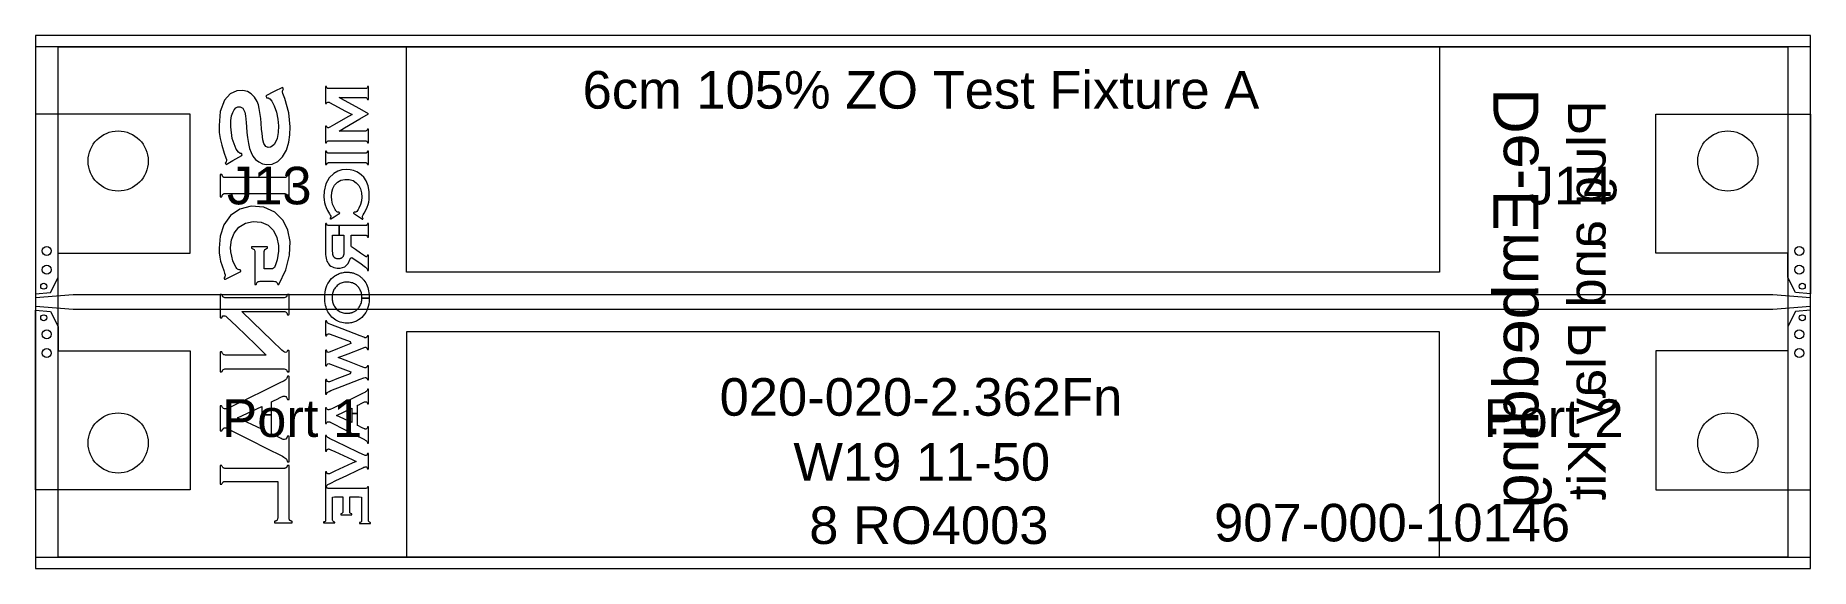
# Model space of a CAD drawing. Header units: inches. Extents: x 0 to 2.36, y 0 to 0.71.
import ezdxf
from ezdxf.enums import TextEntityAlignment as Align

# ---------------------------------------------------------------- set-up
doc = ezdxf.new("R2010")
doc.units = ezdxf.units.IN
for name, color, linetype in [('FAB', 7, 'Continuous'), ('L01', 80, 'Continuous'), ('L02', 172, 'Continuous'), ('L03', 172, 'Continuous'), ('L04', 172, 'Continuous'), ('NON-PLATED', 7, 'Continuous'), ('OUTLINE', 7, 'Continuous'), ('PLATED', 8, 'Continuous'), ('SSB-BLUE', 140, 'Continuous'), ('SSB-WHITE', 8, 'Continuous'), ('SST-BLUE', 174, 'Continuous')]:
    doc.layers.add(name, color=color, linetype=linetype)
doc.styles.get("Standard").update_dxf_attribs({"font": 'arial.ttf'})

msp = doc.modelspace()

# ---------------------------------------------------------------- texts
at = {"layer": 'FAB', "lineweight": 0}
msp.add_text('907-000-10146', height=0.05, dxfattribs=at).set_placement((1.8053, 0.061), align=Align.MIDDLE_CENTER)
at = {"layer": 'SSB-BLUE', "lineweight": 0, "text_generation_flag": 2}
for s, height, p in [('De-Embedding', 0.06, (1.9699, 0.3593)), ('Plug and Play Kit', 0.05, (2.0643, 0.3569))]:
    msp.add_text(s, height=height, rotation=90, dxfattribs=at).set_placement(p, align=Align.MIDDLE_CENTER)
at = {"layer": 'SST-BLUE', "lineweight": 0}
for s, p in [('6cm 105%%% ZO Test Fixture A', (1.1783, 0.6367)), ('J13', (0.3111, 0.5094)), ('J14', (2.042, 0.5094)), ('020-020-2.362Fn', (1.1783, 0.2282)), ('Port 1', (0.3416, 0.2)), ('Port 2', (2.0201, 0.2)), ('W19 11-50', (1.1794, 0.1418)), ('8 RO4003', (1.1888, 0.0576)), ('907-000-10146', (1.8053, 0.061))]:
    msp.add_text(s, height=0.05, dxfattribs=at).set_placement(p, align=Align.MIDDLE_CENTER)

# ---------------------------------------------------------------- linework, layer by layer
at = {"layer": 'FAB', "lineweight": 0}
for p, q in [((0, 0.709), (0, 0)), ((2.362, 0.709), (0, 0.709)), ((2.362, 0), (2.362, 0.709)), ((0, 0), (2.362, 0))]:
    msp.add_line(p, q, dxfattribs=at)
at = {"layer": 'L01', "linetype": 'Continuous', "lineweight": 0}
for points in [[(0, 0.3655), (0, 0.3655), (0.02, 0.367), (0.03, 0.387), (0.03, 0.4195), (0.206, 0.4195), (0.206, 0.6045), (0, 0.6045)], [(2.362, 0.3655), (2.362, 0.3655), (2.342, 0.367), (2.332, 0.387), (2.332, 0.4195), (2.156, 0.4195), (2.156, 0.6045), (2.362, 0.6045)], [(0, 0.36), (0, 0.36), (0, 0.349), (0, 0.349), (0.05, 0.345), (2.312, 0.345), (2.362, 0.349), (2.362, 0.349), (2.362, 0.36), (2.362, 0.36), (2.312, 0.364), (0.05, 0.364)], [(0, 0.3435), (0, 0.3435), (0.02, 0.342), (0.03, 0.322), (0.03, 0.2895), (0.206, 0.2895), (0.206, 0.1045), (0, 0.1045)], [(2.362, 0.3435), (2.362, 0.3435), (2.342, 0.342), (2.332, 0.322), (2.332, 0.2895), (2.156, 0.2895), (2.156, 0.1045), (2.362, 0.1045)]]:
    msp.add_lwpolyline(points, close=True, dxfattribs=at)
at = {"layer": 'L02', "lineweight": 0}
msp.add_lwpolyline([(0, 0.694), (0, 0.015), (2.362, 0.015), (2.362, 0.694)], close=True, dxfattribs=at)
at = {"layer": 'L03', "lineweight": 0}
msp.add_lwpolyline([(0.03, 0.694), (2.332, 0.694), (2.332, 0.015), (0.03, 0.015)], close=True, dxfattribs=at)
at = {"layer": 'L04', "lineweight": 0}
msp.add_lwpolyline([(0, 0.694), (0, 0.015), (2.362, 0.015), (2.362, 0.694)], close=True, dxfattribs=at)
at = {"layer": 'NON-PLATED', "lineweight": 0}
for centre in [(0.11, 0.542), (2.252, 0.542), (0.11, 0.167), (2.252, 0.167)]:
    msp.add_circle(centre, 0.04, dxfattribs=at)
at = {"layer": 'OUTLINE', "lineweight": 0}
msp.add_lwpolyline([(0, 0.709), (0, 0), (2.362, 0), (2.362, 0.709)], close=True, dxfattribs=at)
at = {"layer": 'PLATED', "lineweight": 0}
for centre, radius in [((0.015, 0.4225), 0.006), ((2.347, 0.4225), 0.006), ((0.015, 0.3975), 0.006), ((2.347, 0.3975), 0.006), ((0.011, 0.3755), 0.004), ((2.351, 0.3755), 0.004), ((0.011, 0.3335), 0.004), ((2.351, 0.3335), 0.004), ((0.015, 0.3115), 0.006), ((2.347, 0.3115), 0.006), ((0.015, 0.2865), 0.006), ((2.347, 0.2865), 0.006)]:
    msp.add_circle(centre, radius, dxfattribs=at)
at = {"layer": 'SSB-BLUE', "lineweight": 0}
for points in [[(0.2627, 0.5426), (0.2745, 0.5496), (0.2748, 0.5506), (0.274, 0.552), (0.2736, 0.5522), (0.2732, 0.5521), (0.2722, 0.5522), (0.2701, 0.5537), (0.2672, 0.558), (0.2618, 0.5718), (0.2598, 0.5876), (0.26, 0.5958), (0.261, 0.6022), (0.2624, 0.6067), (0.2642, 0.61), (0.2666, 0.6126), (0.2692, 0.6141), (0.2723, 0.6143), (0.276, 0.6122), (0.2784, 0.6072), (0.2793, 0.602), (0.2802, 0.5935), (0.2807, 0.5876), (0.2814, 0.5799), (0.282, 0.5734), (0.2833, 0.5654), (0.2848, 0.5589), (0.2868, 0.5533), (0.2894, 0.5483), (0.2929, 0.5441), (0.2972, 0.5408), (0.3021, 0.5385), (0.3074, 0.5374), (0.3148, 0.538), (0.3225, 0.5415), (0.3289, 0.5476), (0.3338, 0.5563), (0.3369, 0.5672), (0.3385, 0.5769), (0.339, 0.5873), (0.3372, 0.6063), (0.3319, 0.6251), (0.3292, 0.6319), (0.3285, 0.6341), (0.3285, 0.6351), (0.3292, 0.6365), (0.33, 0.6379), (0.3293, 0.6392), (0.3287, 0.6399), (0.3177, 0.6343), (0.3067, 0.6286), (0.3069, 0.6277), (0.3074, 0.6263), (0.3078, 0.6261), (0.3081, 0.6261), (0.3095, 0.626), (0.312, 0.6247), (0.3147, 0.6217), (0.3178, 0.6155), (0.3206, 0.607), (0.3225, 0.5977), (0.3233, 0.5887), (0.323, 0.5799), (0.3214, 0.5721), (0.3194, 0.5671), (0.3175, 0.5641), (0.315, 0.5618), (0.3125, 0.5604), (0.3097, 0.56), (0.3063, 0.5615), (0.3039, 0.5653), (0.3026, 0.5702), (0.3015, 0.5785), (0.3009, 0.5846), (0.3002, 0.5922), (0.2997, 0.5986), (0.2987, 0.6068), (0.2978, 0.6121), (0.2966, 0.6167), (0.2949, 0.6213), (0.2916, 0.627), (0.287, 0.6316), (0.2819, 0.6346), (0.2761, 0.636), (0.2678, 0.6356), (0.2591, 0.6316), (0.2514, 0.6229), (0.2458, 0.6077), (0.2442, 0.5891), (0.2446, 0.5802), (0.2457, 0.5719), (0.2479, 0.5631), (0.2512, 0.5526), (0.2534, 0.5464), (0.254, 0.544), (0.2541, 0.5426), (0.2535, 0.5409), (0.2526, 0.5393), (0.2532, 0.5381), (0.2536, 0.5372)], [(0.4315, 0.6113), (0.4113, 0.6224), (0.4043, 0.6266), (0.4181, 0.6266), (0.4351, 0.6266), (0.4391, 0.6265), (0.4399, 0.6264), (0.4405, 0.6261), (0.441, 0.6256), (0.4415, 0.6249), (0.4418, 0.624), (0.4421, 0.6238), (0.4428, 0.6238), (0.4431, 0.6239), (0.4431, 0.6299), (0.4431, 0.6386), (0.4431, 0.6411), (0.4425, 0.6411), (0.4419, 0.6411), (0.4417, 0.6405), (0.4413, 0.6396), (0.4408, 0.639), (0.4403, 0.6386), (0.4396, 0.6384), (0.4387, 0.6383), (0.4245, 0.6383), (0.3996, 0.6383), (0.3902, 0.6383), (0.3894, 0.6384), (0.3887, 0.6387), (0.3882, 0.6391), (0.3877, 0.6398), (0.3874, 0.6407), (0.3871, 0.6411), (0.3864, 0.6411), (0.386, 0.6411), (0.386, 0.6356), (0.386, 0.6238), (0.386, 0.6184), (0.3864, 0.6184), (0.3871, 0.6184), (0.3874, 0.6188), (0.3881, 0.6199), (0.3891, 0.6204), (0.39, 0.6204), (0.3907, 0.6202), (0.3914, 0.6199), (0.3972, 0.6168), (0.4124, 0.6085), (0.4212, 0.6038), (0.4126, 0.5989), (0.3977, 0.5905), (0.3918, 0.5872), (0.3906, 0.5866), (0.3897, 0.5863), (0.3888, 0.5863), (0.3878, 0.5869), (0.3873, 0.588), (0.3871, 0.5884), (0.3864, 0.5884), (0.386, 0.5884), (0.386, 0.5831), (0.386, 0.5717), (0.386, 0.5663), (0.3864, 0.5663), (0.3871, 0.5663), (0.3874, 0.5667), (0.3877, 0.5675), (0.3882, 0.5681), (0.3887, 0.5686), (0.3894, 0.5689), (0.3902, 0.569), (0.3996, 0.569), (0.4245, 0.569), (0.4387, 0.569), (0.4396, 0.5689), (0.4403, 0.5687), (0.4408, 0.5682), (0.4413, 0.5677), (0.4417, 0.5669), (0.4419, 0.5663), (0.4425, 0.5663), (0.4431, 0.5663), (0.4431, 0.569), (0.4431, 0.5782), (0.4431, 0.5845), (0.4428, 0.5846), (0.4421, 0.5846), (0.4418, 0.5845), (0.4415, 0.5835), (0.4411, 0.5828), (0.4406, 0.5824), (0.4399, 0.5821), (0.4391, 0.5819), (0.4351, 0.5819), (0.4181, 0.5819), (0.4043, 0.5819), (0.4113, 0.5863), (0.4315, 0.5981), (0.4431, 0.6049)], [(0.4431, 0.6049), (0.4431, 0.6049)], [(0.4354, 0.5524), (0.4271, 0.5524), (0.416, 0.5524), (0.4047, 0.5524), (0.3954, 0.5524), (0.3906, 0.5524), (0.3901, 0.5524), (0.3898, 0.5524), (0.3894, 0.5525), (0.3891, 0.5526), (0.3888, 0.5527), (0.3885, 0.5529), (0.3883, 0.5531), (0.3881, 0.5533), (0.3879, 0.5536), (0.3877, 0.554), (0.3875, 0.5544), (0.3874, 0.5548), (0.3873, 0.5552), (0.3871, 0.5552), (0.3869, 0.5552), (0.3866, 0.5552), (0.3863, 0.5552), (0.3861, 0.5552), (0.386, 0.5552), (0.386, 0.5539), (0.386, 0.5508), (0.386, 0.5468), (0.386, 0.5426), (0.386, 0.5391), (0.386, 0.5374), (0.3861, 0.5373), (0.3862, 0.5373), (0.3865, 0.5373), (0.3868, 0.5373), (0.3871, 0.5373), (0.3872, 0.5373), (0.3873, 0.5375), (0.3875, 0.538), (0.3876, 0.5384), (0.3878, 0.5387), (0.388, 0.539), (0.3882, 0.5392), (0.3885, 0.5394), (0.3887, 0.5396), (0.389, 0.5397), (0.3893, 0.5398), (0.3897, 0.5399), (0.39, 0.5399), (0.3904, 0.5399), (0.3937, 0.5399), (0.4021, 0.5399), (0.4131, 0.5399), (0.4245, 0.5399), (0.4337, 0.5399), (0.4385, 0.5399), (0.4391, 0.5399), (0.4394, 0.5399), (0.4398, 0.5398), (0.4401, 0.5398), (0.4404, 0.5396), (0.4406, 0.5395), (0.4409, 0.5393), (0.4411, 0.5391), (0.4413, 0.5388), (0.4414, 0.5384), (0.4416, 0.538), (0.4417, 0.5376), (0.4418, 0.5373), (0.442, 0.5373), (0.4422, 0.5373), (0.4425, 0.5373), (0.4428, 0.5373), (0.443, 0.5373), (0.4431, 0.5373), (0.4431, 0.5385), (0.4431, 0.5416), (0.4431, 0.5457), (0.4431, 0.5499), (0.4431, 0.5533), (0.4431, 0.5551), (0.4431, 0.5552), (0.4429, 0.5552), (0.4426, 0.5552), (0.4423, 0.5552), (0.442, 0.5552), (0.4419, 0.5552), (0.4418, 0.5549), (0.4416, 0.5545), (0.4415, 0.5541), (0.4413, 0.5537), (0.4411, 0.5534), (0.4409, 0.5531), (0.4406, 0.5529), (0.4404, 0.5528), (0.4401, 0.5526), (0.4398, 0.5525), (0.4395, 0.5524), (0.4391, 0.5524), (0.4387, 0.5524)], [(0.4387, 0.5524), (0.4387, 0.5524)], [(0.325, 0.5199), (0.3116, 0.5199), (0.2939, 0.5199), (0.2757, 0.5199), (0.2609, 0.5199), (0.2532, 0.5199), (0.2523, 0.5199), (0.2517, 0.52), (0.2512, 0.5201), (0.2507, 0.5202), (0.2503, 0.5204), (0.2499, 0.5207), (0.2496, 0.521), (0.2493, 0.5214), (0.249, 0.5218), (0.2487, 0.5224), (0.2484, 0.523), (0.2482, 0.5237), (0.248, 0.5243), (0.2478, 0.5243), (0.2473, 0.5243), (0.2468, 0.5243), (0.2463, 0.5243), (0.2459, 0.5243), (0.2458, 0.5243), (0.2458, 0.5222), (0.2458, 0.5171), (0.2458, 0.5103), (0.2458, 0.5034), (0.2458, 0.4977), (0.2458, 0.4947), (0.2459, 0.4946), (0.2462, 0.4946), (0.2467, 0.4946), (0.2472, 0.4946), (0.2477, 0.4946), (0.2479, 0.4946), (0.2481, 0.495), (0.2483, 0.4957), (0.2486, 0.4964), (0.2488, 0.4969), (0.2491, 0.4974), (0.2495, 0.4978), (0.2498, 0.4981), (0.2502, 0.4984), (0.2506, 0.4986), (0.2511, 0.4988), (0.2516, 0.4989), (0.2522, 0.499), (0.2529, 0.499), (0.2582, 0.499), (0.2716, 0.499), (0.2893, 0.499), (0.3074, 0.499), (0.3222, 0.499), (0.3299, 0.499), (0.3308, 0.499), (0.3314, 0.4989), (0.3319, 0.4988), (0.3324, 0.4986), (0.3329, 0.4984), (0.3334, 0.4981), (0.3338, 0.4978), (0.3341, 0.4974), (0.3344, 0.497), (0.3346, 0.4965), (0.3349, 0.4959), (0.3351, 0.4952), (0.3352, 0.4946), (0.3354, 0.4946), (0.3359, 0.4946), (0.3364, 0.4946), (0.337, 0.4946), (0.3374, 0.4946), (0.3375, 0.4946), (0.3375, 0.4966), (0.3375, 0.5018), (0.3375, 0.5085), (0.3375, 0.5155), (0.3375, 0.5212), (0.3375, 0.5241), (0.3374, 0.5243), (0.3371, 0.5243), (0.3366, 0.5243), (0.336, 0.5243), (0.3355, 0.5243), (0.3352, 0.5243), (0.3351, 0.5239), (0.3349, 0.5232), (0.3347, 0.5225), (0.3344, 0.522), (0.3341, 0.5215), (0.3339, 0.5211), (0.3335, 0.5207), (0.333, 0.5205), (0.3326, 0.5203), (0.332, 0.5201), (0.3315, 0.52), (0.3309, 0.5199), (0.3303, 0.5199)], [(0.2536, 0.5372), (0.2536, 0.5372)], [(0.3303, 0.5199), (0.3303, 0.5199)], [(0.4259, 0.4709), (0.4313, 0.4673), (0.4351, 0.4648), (0.4354, 0.4649), (0.4357, 0.4653), (0.436, 0.4657), (0.4357, 0.4661), (0.4352, 0.4668), (0.435, 0.4674), (0.435, 0.4679), (0.4353, 0.4688), (0.436, 0.4703), (0.4373, 0.4725), (0.4396, 0.4768), (0.4413, 0.4807), (0.4426, 0.484), (0.4434, 0.4873), (0.4439, 0.4909), (0.4442, 0.4949), (0.4439, 0.5017), (0.4425, 0.5092), (0.4398, 0.5157), (0.4367, 0.5204), (0.434, 0.5232), (0.431, 0.5256), (0.4275, 0.5276), (0.4233, 0.5293), (0.4189, 0.5303), (0.4141, 0.5307), (0.4078, 0.5301), (0.4021, 0.5284), (0.3968, 0.5254), (0.3908, 0.5197), (0.3862, 0.5117), (0.384, 0.5018), (0.3838, 0.4942), (0.3841, 0.4903), (0.3847, 0.4868), (0.3855, 0.4836), (0.3869, 0.4802), (0.3887, 0.4762), (0.3911, 0.4719), (0.3921, 0.47), (0.3928, 0.4686), (0.3931, 0.4678), (0.393, 0.4673), (0.3927, 0.4667), (0.3922, 0.466), (0.392, 0.4656), (0.3923, 0.4652), (0.3926, 0.4648), (0.3931, 0.465), (0.3975, 0.4679), (0.4028, 0.4714), (0.4048, 0.4727), (0.4046, 0.4731), (0.4042, 0.4736), (0.404, 0.4739), (0.4037, 0.4739), (0.4033, 0.4738), (0.403, 0.4738), (0.4024, 0.4739), (0.4017, 0.4741), (0.401, 0.4746), (0.4003, 0.4753), (0.3995, 0.4763), (0.3987, 0.4776), (0.3974, 0.48), (0.3954, 0.4848), (0.3942, 0.4898), (0.3938, 0.4949), (0.3943, 0.5007), (0.3957, 0.5057), (0.3981, 0.51), (0.4019, 0.5138), (0.4064, 0.5164), (0.4117, 0.5176), (0.4174, 0.5175), (0.4225, 0.516), (0.4269, 0.5132), (0.4304, 0.5093), (0.4326, 0.505), (0.434, 0.4998), (0.4343, 0.494), (0.4338, 0.489), (0.4324, 0.484), (0.4303, 0.4792), (0.4292, 0.4774), (0.4284, 0.4761), (0.4276, 0.4751), (0.4269, 0.4745), (0.4262, 0.4741), (0.4255, 0.4739), (0.4249, 0.4738), (0.4246, 0.4738), (0.4243, 0.4739), (0.424, 0.4739), (0.4237, 0.4735), (0.4233, 0.473), (0.4231, 0.4727)], [(0.3044, 0.4062), (0.3044, 0.4183), (0.3044, 0.4218), (0.3047, 0.4232), (0.3053, 0.4242), (0.3062, 0.4249), (0.3075, 0.4256), (0.3087, 0.426), (0.3087, 0.427), (0.3087, 0.428), (0.3044, 0.4281), (0.2925, 0.4281), (0.2874, 0.4281), (0.2874, 0.4271), (0.2874, 0.4261), (0.2885, 0.4256), (0.2899, 0.425), (0.2908, 0.4242), (0.2914, 0.4233), (0.2917, 0.4219), (0.2917, 0.417), (0.2917, 0.3942), (0.2917, 0.3778), (0.2923, 0.3777), (0.2935, 0.3777), (0.294, 0.3784), (0.2946, 0.3798), (0.2953, 0.3809), (0.2963, 0.3816), (0.2975, 0.3819), (0.2991, 0.382), (0.3075, 0.382), (0.3165, 0.382), (0.3185, 0.3819), (0.3198, 0.3816), (0.3207, 0.381), (0.3215, 0.38), (0.3221, 0.3785), (0.3226, 0.3777), (0.3235, 0.3777), (0.324, 0.3777), (0.3333, 0.3973), (0.3382, 0.4169), (0.3387, 0.4351), (0.3358, 0.4502), (0.3296, 0.4627), (0.3185, 0.4741), (0.304, 0.4806), (0.2869, 0.4818), (0.2718, 0.4782), (0.2595, 0.4697), (0.2506, 0.4573), (0.2456, 0.442), (0.2442, 0.4259), (0.2445, 0.42), (0.2452, 0.4142), (0.2464, 0.4087), (0.2482, 0.4027), (0.2505, 0.3962), (0.2517, 0.393), (0.2523, 0.3906), (0.2524, 0.3891), (0.2519, 0.388), (0.2509, 0.3865), (0.2511, 0.3859), (0.2516, 0.3848), (0.2528, 0.385), (0.2634, 0.3903), (0.2731, 0.3952), (0.2734, 0.3958), (0.2729, 0.3969), (0.2723, 0.3974), (0.2709, 0.3975), (0.2698, 0.3978), (0.269, 0.3983), (0.2681, 0.3991), (0.2669, 0.4005), (0.2647, 0.4044), (0.2627, 0.4094), (0.2611, 0.4154), (0.2601, 0.4213), (0.2597, 0.427), (0.2608, 0.4372), (0.2644, 0.4462), (0.2706, 0.4541), (0.2793, 0.4595), (0.2898, 0.4617), (0.3005, 0.4607), (0.3096, 0.4565), (0.3168, 0.4494), (0.3213, 0.4405), (0.3232, 0.4298), (0.3232, 0.4222), (0.3226, 0.4163), (0.3215, 0.4105), (0.3198, 0.4052), (0.3179, 0.4004), (0.3153, 0.3985), (0.3086, 0.3985), (0.3044, 0.3985)], [(0.4231, 0.4727), (0.4231, 0.4727)], [(0.4041, 0.4436), (0.4041, 0.4561), (0.4021, 0.4561), (0.3907, 0.4561), (0.3899, 0.4561), (0.3893, 0.4563), (0.3887, 0.4565), (0.3883, 0.4568), (0.3879, 0.4573), (0.3876, 0.4579), (0.3873, 0.4586), (0.3871, 0.4588), (0.3867, 0.4588), (0.3862, 0.4588), (0.386, 0.4586), (0.386, 0.4502), (0.386, 0.4356), (0.386, 0.4245), (0.386, 0.421), (0.3861, 0.4177), (0.3863, 0.4149), (0.3867, 0.4126), (0.3872, 0.4105), (0.3879, 0.4086), (0.3889, 0.4069), (0.39, 0.4052), (0.3914, 0.4036), (0.3931, 0.4022), (0.395, 0.4012), (0.3971, 0.4004), (0.3992, 0.3998), (0.4014, 0.3995), (0.4052, 0.3996), (0.4116, 0.4015), (0.4162, 0.4058), (0.419, 0.4126), (0.4211, 0.4138), (0.4268, 0.4098), (0.4329, 0.4055), (0.4355, 0.4036), (0.4375, 0.4022), (0.4391, 0.4009), (0.4402, 0.4), (0.4409, 0.3992), (0.4414, 0.3983), (0.4417, 0.3974), (0.4418, 0.3963), (0.4421, 0.3963), (0.4426, 0.3963), (0.443, 0.3963), (0.4431, 0.3971), (0.4431, 0.4035), (0.4431, 0.4119), (0.4431, 0.4168), (0.4429, 0.4169), (0.4424, 0.4169), (0.442, 0.4169), (0.4418, 0.4166), (0.4415, 0.4156), (0.441, 0.415), (0.4405, 0.4148), (0.4399, 0.4148), (0.4391, 0.4152), (0.438, 0.4159), (0.4366, 0.4168), (0.4326, 0.4196), (0.4259, 0.4243), (0.4206, 0.4279), (0.42, 0.4294), (0.42, 0.4346), (0.42, 0.4407), (0.42, 0.4436), (0.4236, 0.4436), (0.4311, 0.4436), (0.4375, 0.4436), (0.4391, 0.4436), (0.4397, 0.4435), (0.4402, 0.4433), (0.4407, 0.443), (0.4411, 0.4426), (0.4414, 0.4421), (0.4417, 0.4414), (0.4419, 0.4409), (0.4422, 0.4409), (0.4427, 0.4409), (0.4431, 0.4409), (0.4431, 0.4428), (0.4431, 0.4493), (0.4431, 0.4562), (0.4431, 0.4588), (0.4428, 0.4588), (0.4423, 0.4588), (0.4419, 0.4588), (0.4417, 0.4584), (0.4414, 0.4577), (0.4411, 0.4571), (0.4407, 0.4567), (0.4403, 0.4564), (0.4398, 0.4562), (0.4392, 0.4561), (0.4369, 0.4561), (0.4218, 0.4561), (0.4041, 0.4561), (0.4041, 0.4436), (0.4059, 0.4436), (0.4077, 0.4436), (0.4091, 0.4436), (0.41, 0.4436), (0.4103, 0.4436), (0.4103, 0.4419), (0.4103, 0.4401), (0.4103, 0.4379), (0.4103, 0.4354), (0.4103, 0.4328), (0.4103, 0.4303), (0.4103, 0.4281), (0.4103, 0.4262), (0.4103, 0.4249), (0.4103, 0.4244), (0.4103, 0.4237), (0.4103, 0.423), (0.4103, 0.4223), (0.4103, 0.4217), (0.4103, 0.4211), (0.4103, 0.4205), (0.4103, 0.42), (0.4103, 0.4195), (0.4103, 0.4191), (0.4102, 0.4187), (0.4102, 0.4183), (0.4101, 0.418), (0.4101, 0.4177), (0.41, 0.4174), (0.4099, 0.4171), (0.4098, 0.4168), (0.4097, 0.4165), (0.4096, 0.4162), (0.4095, 0.4159), (0.4094, 0.4157), (0.4093, 0.4154), (0.4092, 0.4151), (0.4089, 0.4146), (0.4086, 0.4141), (0.4082, 0.4137), (0.4077, 0.4133), (0.4072, 0.4129), (0.4066, 0.4126), (0.4061, 0.4124), (0.4054, 0.4122), (0.4048, 0.412), (0.404, 0.4119), (0.4033, 0.4119), (0.4025, 0.4119), (0.4017, 0.4119), (0.401, 0.412), (0.4003, 0.4122), (0.3997, 0.4124), (0.3991, 0.4127), (0.3986, 0.413), (0.3981, 0.4133), (0.3977, 0.4137), (0.3973, 0.4142), (0.3969, 0.4147), (0.3967, 0.4151), (0.3965, 0.4154), (0.3964, 0.4157), (0.3963, 0.416), (0.3961, 0.4163), (0.396, 0.4166), (0.3959, 0.4169), (0.3959, 0.4171), (0.3958, 0.4174), (0.3957, 0.4177), (0.3957, 0.4181), (0.3956, 0.4184), (0.3956, 0.4187), (0.3955, 0.4191), (0.3955, 0.4195), (0.3955, 0.42), (0.3955, 0.4205), (0.3954, 0.4211), (0.3954, 0.4217), (0.3954, 0.4224), (0.3954, 0.4231), (0.3954, 0.4238), (0.3954, 0.4244), (0.3954, 0.4251), (0.3954, 0.4264), (0.3954, 0.4283), (0.3954, 0.4306), (0.3954, 0.4331), (0.3954, 0.4357), (0.3954, 0.4382), (0.3954, 0.4404), (0.3954, 0.4421), (0.3954, 0.4432), (0.3954, 0.4436), (0.3958, 0.4436), (0.3968, 0.4436), (0.3983, 0.4436), (0.4, 0.4436), (0.402, 0.4436)], [(0.4103, 0.4436), (0.4103, 0.4436)], [(0.42, 0.4436), (0.42, 0.4436)], [(0.3044, 0.3985), (0.3044, 0.3985)], [(0.3947, 0.3603), (0.3947, 0.3603), (0.3947, 0.3588), (0.3949, 0.3574), (0.3951, 0.3559), (0.3954, 0.3546), (0.3957, 0.3532), (0.3962, 0.352), (0.3967, 0.3507), (0.3973, 0.3495), (0.3979, 0.3484), (0.3987, 0.3473), (0.3995, 0.3463), (0.4005, 0.3451), (0.4016, 0.3441), (0.4027, 0.3431), (0.4039, 0.3423), (0.4052, 0.3416), (0.4066, 0.341), (0.408, 0.3405), (0.4095, 0.3401), (0.4111, 0.3398), (0.4127, 0.3396), (0.4144, 0.3396), (0.4154, 0.3396), (0.4161, 0.3396), (0.4168, 0.3396), (0.4175, 0.3397), (0.4182, 0.3398), (0.4189, 0.34), (0.4196, 0.3401), (0.4203, 0.3403), (0.421, 0.3405), (0.4217, 0.3407), (0.4224, 0.341), (0.4231, 0.3413), (0.4238, 0.3416), (0.4245, 0.342), (0.4252, 0.3424), (0.4259, 0.3428), (0.4265, 0.3433), (0.4271, 0.3437), (0.4277, 0.3442), (0.4283, 0.3448), (0.4288, 0.3453), (0.4293, 0.3459), (0.43, 0.3467), (0.4308, 0.3478), (0.4315, 0.3489), (0.4322, 0.35), (0.4327, 0.3512), (0.4332, 0.3525), (0.4336, 0.3538), (0.4339, 0.3551), (0.4342, 0.3565), (0.4343, 0.3579), (0.4344, 0.3593), (0.4344, 0.3598), (0.4441, 0.3598), (0.4441, 0.3586), (0.4439, 0.3551), (0.4435, 0.3518), (0.4428, 0.3487), (0.4419, 0.3458), (0.4408, 0.343), (0.4395, 0.3405), (0.4379, 0.3381), (0.4362, 0.3359), (0.4342, 0.3339), (0.4319, 0.332), (0.4299, 0.3306), (0.4286, 0.3299), (0.4273, 0.3292), (0.4259, 0.3286), (0.4246, 0.3281), (0.4232, 0.3276), (0.4218, 0.3272), (0.4204, 0.3269), (0.419, 0.3266), (0.4175, 0.3265), (0.416, 0.3264), (0.4144, 0.3263), (0.412, 0.3265), (0.4098, 0.3267), (0.4076, 0.3271), (0.4055, 0.3277), (0.4034, 0.3285), (0.4015, 0.3293), (0.3996, 0.3304), (0.3978, 0.3316), (0.3961, 0.3329), (0.3945, 0.3345), (0.393, 0.3361), (0.3916, 0.3378), (0.3903, 0.3396), (0.3892, 0.3415), (0.3882, 0.3434), (0.3873, 0.3455), (0.3866, 0.3477), (0.386, 0.35), (0.3855, 0.3525), (0.3852, 0.355), (0.385, 0.3576), (0.3849, 0.3603), (0.3849, 0.3603), (0.3851, 0.3639), (0.3854, 0.3674), (0.386, 0.3706), (0.3869, 0.3736), (0.3879, 0.3764), (0.3891, 0.379), (0.3906, 0.3815), (0.3923, 0.3837), (0.3941, 0.3858), (0.3962, 0.3876), (0.3985, 0.3893), (0.4, 0.3902), (0.4013, 0.391), (0.4027, 0.3916), (0.404, 0.3922), (0.4054, 0.3927), (0.4068, 0.3932), (0.4082, 0.3935), (0.4097, 0.3938), (0.4112, 0.394), (0.4127, 0.3941), (0.4142, 0.3942), (0.4154, 0.3942), (0.4164, 0.3941), (0.4175, 0.3941), (0.4185, 0.3939), (0.4195, 0.3938), (0.4205, 0.3936), (0.4216, 0.3933), (0.4225, 0.3931), (0.4235, 0.3928), (0.4245, 0.3924), (0.4254, 0.3921), (0.4265, 0.3916), (0.4275, 0.3911), (0.4286, 0.3906), (0.4296, 0.39), (0.4305, 0.3894), (0.4315, 0.3887), (0.4324, 0.388), (0.4333, 0.3873), (0.4341, 0.3865), (0.435, 0.3858), (0.4358, 0.3849), (0.4369, 0.3836), (0.4382, 0.3819), (0.4394, 0.3801), (0.4404, 0.3781), (0.4413, 0.3761), (0.4421, 0.374), (0.4428, 0.3717), (0.4433, 0.3694), (0.4437, 0.3669), (0.444, 0.3644), (0.4441, 0.3617), (0.4441, 0.3598), (0.4344, 0.3598), (0.4344, 0.3609), (0.4344, 0.3624), (0.4342, 0.3638), (0.434, 0.3652), (0.4337, 0.3666), (0.4333, 0.3679), (0.4328, 0.3691), (0.4322, 0.3703), (0.4316, 0.3715), (0.4309, 0.3726), (0.4301, 0.3736), (0.4292, 0.3747), (0.4282, 0.3758), (0.4271, 0.3768), (0.4259, 0.3777), (0.4246, 0.3785), (0.4233, 0.3792), (0.4219, 0.3798), (0.4205, 0.3802), (0.419, 0.3806), (0.4175, 0.3808), (0.4159, 0.381), (0.4142, 0.381), (0.4126, 0.3809), (0.411, 0.3807), (0.4095, 0.3804), (0.408, 0.38), (0.4066, 0.3795), (0.4053, 0.3789), (0.404, 0.3782), (0.4028, 0.3773), (0.4016, 0.3764), (0.4005, 0.3753), (0.3995, 0.3742), (0.3987, 0.3732), (0.3979, 0.3721), (0.3972, 0.371), (0.3966, 0.3698), (0.3961, 0.3686), (0.3957, 0.3673), (0.3953, 0.366), (0.395, 0.3647), (0.3948, 0.3633), (0.3947, 0.3618)], [(0.2895, 0.3419), (0.3168, 0.3419), (0.3304, 0.3419), (0.3316, 0.3418), (0.3327, 0.3415), (0.3337, 0.341), (0.3343, 0.3401), (0.3348, 0.3389), (0.3352, 0.3376), (0.336, 0.3376), (0.3371, 0.3376), (0.3375, 0.3381), (0.3375, 0.3479), (0.3375, 0.3607), (0.3375, 0.3646), (0.3366, 0.3646), (0.3355, 0.3646), (0.335, 0.364), (0.3346, 0.3626), (0.334, 0.3615), (0.3332, 0.3609), (0.3322, 0.3604), (0.331, 0.3602), (0.325, 0.3602), (0.2916, 0.3602), (0.2582, 0.3602), (0.2521, 0.3602), (0.2509, 0.3604), (0.2501, 0.3609), (0.2493, 0.3615), (0.2487, 0.3626), (0.2482, 0.364), (0.2477, 0.3646), (0.2467, 0.3646), (0.2458, 0.3646), (0.2458, 0.3601), (0.2458, 0.3453), (0.2458, 0.3339), (0.2462, 0.3334), (0.2472, 0.3334), (0.248, 0.3334), (0.2485, 0.3348), (0.2495, 0.3359), (0.2508, 0.3363), (0.252, 0.3362), (0.2533, 0.3356), (0.2545, 0.3345), (0.2673, 0.3222), (0.293, 0.2975), (0.3071, 0.2839), (0.2926, 0.2839), (0.266, 0.2839), (0.2528, 0.2839), (0.2515, 0.2841), (0.2504, 0.2844), (0.2497, 0.2849), (0.249, 0.2858), (0.2484, 0.287), (0.248, 0.2883), (0.2472, 0.2883), (0.2462, 0.2883), (0.2458, 0.2878), (0.2458, 0.278), (0.2458, 0.2653), (0.2458, 0.2614), (0.2467, 0.2614), (0.2477, 0.2614), (0.2482, 0.2619), (0.2487, 0.2632), (0.2493, 0.2642), (0.2501, 0.2649), (0.2509, 0.2653), (0.2521, 0.2656), (0.2582, 0.2656), (0.2916, 0.2656), (0.325, 0.2656), (0.331, 0.2656), (0.3322, 0.2653), (0.3332, 0.2649), (0.334, 0.2642), (0.3346, 0.2632), (0.335, 0.2619), (0.3355, 0.2614), (0.3366, 0.2614), (0.3375, 0.2614), (0.3375, 0.2655), (0.3375, 0.2792), (0.3375, 0.2897), (0.3371, 0.2902), (0.336, 0.2902), (0.3352, 0.2902), (0.3348, 0.2888), (0.3339, 0.2878), (0.3325, 0.2873), (0.3313, 0.2876), (0.3298, 0.2887), (0.3277, 0.2905), (0.3148, 0.303), (0.2888, 0.3282), (0.2746, 0.3419)], [(0.2746, 0.3419), (0.2746, 0.3419)], [(0.416, 0.2856), (0.4342, 0.2927), (0.4372, 0.294), (0.4386, 0.2945), (0.4396, 0.2945), (0.4409, 0.2935), (0.4418, 0.2915), (0.4424, 0.2915), (0.4431, 0.2915), (0.4431, 0.2955), (0.4431, 0.3064), (0.443, 0.3097), (0.4423, 0.3097), (0.4418, 0.3096), (0.441, 0.3078), (0.4395, 0.307), (0.4383, 0.307), (0.4367, 0.3076), (0.432, 0.3094), (0.4079, 0.3186), (0.3929, 0.3244), (0.3906, 0.3254), (0.3891, 0.3262), (0.3882, 0.3272), (0.3875, 0.3284), (0.3871, 0.3293), (0.3864, 0.3293), (0.386, 0.3292), (0.386, 0.3204), (0.386, 0.3102), (0.3863, 0.3097), (0.3871, 0.3097), (0.3875, 0.3106), (0.3886, 0.3119), (0.39, 0.3123), (0.391, 0.3122), (0.3923, 0.3118), (0.4007, 0.3086), (0.4188, 0.3019), (0.4197, 0.2992), (0.4018, 0.2921), (0.3922, 0.2882), (0.3908, 0.2877), (0.39, 0.2875), (0.3886, 0.2878), (0.3876, 0.2892), (0.3871, 0.2903), (0.3864, 0.2903), (0.386, 0.29), (0.386, 0.28), (0.386, 0.27), (0.3864, 0.2697), (0.3871, 0.2697), (0.3877, 0.2708), (0.3889, 0.2722), (0.3903, 0.2725), (0.3911, 0.2723), (0.3924, 0.2719), (0.4019, 0.2683), (0.4197, 0.2615), (0.4188, 0.2588), (0.4011, 0.2521), (0.3927, 0.2489), (0.3911, 0.2484), (0.3899, 0.2482), (0.3885, 0.2487), (0.3875, 0.2502), (0.3871, 0.2512), (0.3863, 0.2512), (0.386, 0.2507), (0.386, 0.2406), (0.386, 0.2319), (0.3864, 0.2318), (0.3871, 0.2318), (0.3876, 0.2327), (0.3883, 0.2339), (0.3891, 0.2347), (0.3906, 0.2356), (0.3929, 0.2366), (0.4079, 0.2424), (0.432, 0.2517), (0.4367, 0.2535), (0.4385, 0.254), (0.4397, 0.2541), (0.4411, 0.2532), (0.4418, 0.2512), (0.4423, 0.2511), (0.443, 0.2511), (0.4431, 0.2544), (0.4431, 0.2656), (0.4431, 0.2695), (0.4424, 0.2695), (0.4418, 0.2695), (0.4411, 0.2676), (0.4397, 0.2668), (0.4384, 0.2668), (0.4368, 0.2673), (0.4335, 0.2687), (0.4157, 0.2756), (0.4029, 0.2805)], [(0.3352, 0.2614), (0.3352, 0.2614), (0.3354, 0.2614), (0.3356, 0.2614), (0.3359, 0.2614), (0.3362, 0.2614), (0.3365, 0.2614), (0.3368, 0.2614), (0.3371, 0.2614), (0.3373, 0.2614), (0.3375, 0.2614), (0.3375, 0.2614)], [(0.4029, 0.2805), (0.4029, 0.2805)], [(0.314, 0.2045), (0.314, 0.2165), (0.3141, 0.2217), (0.3168, 0.2231), (0.3216, 0.2254), (0.3258, 0.2275), (0.3273, 0.2282), (0.3285, 0.2288), (0.3297, 0.2291), (0.3306, 0.2293), (0.3317, 0.2292), (0.3331, 0.2287), (0.3342, 0.2275), (0.335, 0.2257), (0.3354, 0.2248), (0.3361, 0.2248), (0.337, 0.2248), (0.3375, 0.2248), (0.3375, 0.228), (0.3375, 0.2384), (0.3375, 0.2498), (0.3375, 0.2556), (0.3372, 0.2557), (0.3364, 0.2557), (0.3355, 0.2557), (0.3352, 0.2556), (0.3349, 0.2543), (0.3345, 0.2531), (0.3339, 0.2521), (0.3332, 0.2513), (0.3322, 0.2505), (0.3309, 0.2496), (0.3292, 0.2487), (0.3261, 0.2473), (0.3073, 0.2381), (0.2805, 0.225), (0.2605, 0.2152), (0.2568, 0.2134), (0.2553, 0.2128), (0.2539, 0.2124), (0.2528, 0.2123), (0.2514, 0.2124), (0.25, 0.213), (0.2489, 0.2141), (0.2481, 0.2159), (0.2477, 0.2162), (0.247, 0.2162), (0.2462, 0.2162), (0.2458, 0.2162), (0.2458, 0.2106), (0.2458, 0.1986), (0.2458, 0.1871), (0.2458, 0.183), (0.2463, 0.183), (0.2471, 0.183), (0.2478, 0.183), (0.2482, 0.1836), (0.249, 0.1853), (0.25, 0.1864), (0.2512, 0.187), (0.2524, 0.1871), (0.2535, 0.1869), (0.2547, 0.1866), (0.2559, 0.186), (0.2612, 0.1833), (0.2833, 0.1722), (0.3098, 0.1588), (0.3261, 0.1506), (0.3286, 0.1494), (0.3304, 0.1483), (0.3319, 0.1473), (0.3329, 0.1464), (0.3338, 0.1454), (0.3345, 0.1443), (0.3349, 0.143), (0.3352, 0.1417), (0.3356, 0.1417), (0.3365, 0.1417), (0.3373, 0.1417), (0.3375, 0.142), (0.3375, 0.15), (0.3375, 0.1629), (0.3375, 0.1737), (0.3375, 0.176), (0.3368, 0.176), (0.336, 0.176), (0.3353, 0.176), (0.3349, 0.1749), (0.3342, 0.1732), (0.333, 0.172), (0.3315, 0.1715), (0.3305, 0.1716), (0.3295, 0.1718), (0.3284, 0.1722), (0.3271, 0.1728), (0.3253, 0.1737), (0.3208, 0.1759), (0.3162, 0.1782), (0.314, 0.1792), (0.314, 0.1792), (0.314, 0.1864), (0.314, 0.2045), (0.3014, 0.2045), (0.3014, 0.1852), (0.2688, 0.2004), (0.3014, 0.2156), (0.3014, 0.2045)], [(0.4208, 0.206), (0.4286, 0.206), (0.4286, 0.2138), (0.4286, 0.2171), (0.4303, 0.2179), (0.4334, 0.2194), (0.436, 0.2207), (0.4369, 0.2211), (0.4377, 0.2215), (0.4384, 0.2218), (0.439, 0.2219), (0.4397, 0.2219), (0.4405, 0.2215), (0.4412, 0.2207), (0.4417, 0.2196), (0.4419, 0.219), (0.4423, 0.219), (0.4428, 0.219), (0.4431, 0.219), (0.4431, 0.2211), (0.4431, 0.2276), (0.4431, 0.2348), (0.4431, 0.2385), (0.4429, 0.2385), (0.4425, 0.2385), (0.442, 0.2385), (0.4418, 0.2385), (0.4416, 0.2377), (0.4413, 0.2369), (0.441, 0.2363), (0.4405, 0.2358), (0.4399, 0.2353), (0.4391, 0.2348), (0.4381, 0.2343), (0.4361, 0.2333), (0.4244, 0.2275), (0.4077, 0.2192), (0.3952, 0.213), (0.3929, 0.2119), (0.3919, 0.2115), (0.3911, 0.2113), (0.3904, 0.2112), (0.3895, 0.2112), (0.3886, 0.2116), (0.3879, 0.2123), (0.3873, 0.2134), (0.3871, 0.2136), (0.3867, 0.2136), (0.3862, 0.2136), (0.386, 0.2136), (0.386, 0.2101), (0.386, 0.2026), (0.386, 0.1953), (0.386, 0.1927), (0.3863, 0.1927), (0.3867, 0.1927), (0.3871, 0.1927), (0.3874, 0.1931), (0.3879, 0.1942), (0.3885, 0.1949), (0.3894, 0.1953), (0.3902, 0.1953), (0.3908, 0.1952), (0.3915, 0.195), (0.3923, 0.1946), (0.3956, 0.1929), (0.4094, 0.1859), (0.426, 0.1775), (0.4362, 0.1723), (0.4377, 0.1715), (0.4389, 0.1708), (0.4397, 0.1702), (0.4403, 0.1696), (0.4409, 0.169), (0.4413, 0.1683), (0.4416, 0.1675), (0.4418, 0.1666), (0.4421, 0.1666), (0.4426, 0.1666), (0.443, 0.1666), (0.4431, 0.1668), (0.4431, 0.1718), (0.4431, 0.1801), (0.4431, 0.1869), (0.4431, 0.1883), (0.4427, 0.1883), (0.4423, 0.1883), (0.4419, 0.1883), (0.4417, 0.1876), (0.4412, 0.1865), (0.4405, 0.1858), (0.4396, 0.1855), (0.4389, 0.1855), (0.4383, 0.1856), (0.4376, 0.1858), (0.4368, 0.1862), (0.4357, 0.1867), (0.4329, 0.1882), (0.43, 0.1896), (0.4286, 0.1903), (0.4286, 0.1903), (0.4286, 0.1948), (0.4286, 0.206), (0.4208, 0.206), (0.4208, 0.1941), (0.4004, 0.2037), (0.4208, 0.2133)], [(0.4214, 0.14), (0.4098, 0.1346), (0.3983, 0.1293), (0.393, 0.1268), (0.392, 0.1263), (0.3911, 0.126), (0.3904, 0.1258), (0.3898, 0.1257), (0.3889, 0.1259), (0.3882, 0.1265), (0.3877, 0.1274), (0.3873, 0.1286), (0.3871, 0.1286), (0.3866, 0.1286), (0.3862, 0.1286), (0.386, 0.1286), (0.386, 0.1255), (0.386, 0.1185), (0.386, 0.1116), (0.386, 0.1084), (0.3862, 0.1084), (0.3866, 0.1084), (0.3871, 0.1084), (0.3873, 0.1084), (0.3874, 0.1093), (0.3877, 0.1101), (0.388, 0.1107), (0.3884, 0.1112), (0.389, 0.1116), (0.39, 0.1121), (0.3913, 0.1128), (0.393, 0.1137), (0.3997, 0.1169), (0.4144, 0.1239), (0.4291, 0.1308), (0.4358, 0.134), (0.437, 0.1346), (0.438, 0.135), (0.4388, 0.1352), (0.4393, 0.1353), (0.4403, 0.1352), (0.441, 0.1347), (0.4415, 0.1338), (0.4418, 0.1326), (0.442, 0.1326), (0.4425, 0.1326), (0.4429, 0.1326), (0.4431, 0.1326), (0.4431, 0.1358), (0.4431, 0.1428), (0.4431, 0.1498), (0.4431, 0.1529), (0.4429, 0.1529), (0.4425, 0.1529), (0.442, 0.1529), (0.4418, 0.1529), (0.4415, 0.1517), (0.441, 0.1509), (0.4402, 0.1504), (0.4392, 0.1503), (0.4387, 0.1503), (0.438, 0.1506), (0.437, 0.151), (0.4358, 0.1515), (0.4291, 0.1547), (0.4144, 0.1618), (0.3997, 0.1688), (0.393, 0.172), (0.3913, 0.1729), (0.39, 0.1736), (0.389, 0.1741), (0.3884, 0.1745), (0.388, 0.175), (0.3877, 0.1755), (0.3874, 0.1762), (0.3873, 0.1771), (0.3871, 0.1771), (0.3866, 0.1771), (0.3862, 0.1771), (0.386, 0.1771), (0.386, 0.1738), (0.386, 0.1667), (0.386, 0.1595), (0.386, 0.1562), (0.3862, 0.1562), (0.3866, 0.1562), (0.3871, 0.1562), (0.3873, 0.1562), (0.3877, 0.1574), (0.3882, 0.1583), (0.3889, 0.1588), (0.3898, 0.159), (0.3904, 0.1589), (0.3911, 0.1588), (0.392, 0.1585), (0.393, 0.158), (0.3983, 0.1556), (0.4098, 0.1503), (0.4214, 0.1449), (0.4266, 0.1425)], [(0.4266, 0.1425), (0.4266, 0.1425)], [(0.3223, 0.1103), (0.3223, 0.0972), (0.3223, 0.0821), (0.3223, 0.0703), (0.3223, 0.0668), (0.3222, 0.0661), (0.3221, 0.0654), (0.3218, 0.0649), (0.3215, 0.0644), (0.3211, 0.064), (0.3206, 0.0636), (0.3199, 0.0633), (0.3192, 0.063), (0.3183, 0.0628), (0.318, 0.0626), (0.318, 0.0621), (0.318, 0.0615), (0.318, 0.061), (0.318, 0.0608), (0.3205, 0.0608), (0.3267, 0.0608), (0.3341, 0.0608), (0.3399, 0.0608), (0.3417, 0.0608), (0.3417, 0.0611), (0.3417, 0.0616), (0.3417, 0.0622), (0.3417, 0.0626), (0.3413, 0.0628), (0.3403, 0.0631), (0.3396, 0.0634), (0.3389, 0.0637), (0.3384, 0.064), (0.3381, 0.0645), (0.3379, 0.065), (0.3377, 0.0655), (0.3376, 0.0662), (0.3375, 0.0669), (0.3375, 0.0736), (0.3375, 0.0916), (0.3375, 0.1133), (0.3375, 0.131), (0.3375, 0.137), (0.3372, 0.137), (0.3365, 0.137), (0.3358, 0.137), (0.3353, 0.137), (0.3351, 0.1366), (0.3348, 0.1358), (0.3345, 0.1351), (0.3342, 0.1346), (0.3338, 0.1341), (0.3333, 0.1337), (0.3326, 0.1335), (0.3319, 0.1333), (0.3312, 0.1332), (0.3304, 0.1332), (0.3237, 0.1332), (0.3042, 0.1332), (0.2802, 0.1332), (0.2602, 0.1332), (0.2528, 0.1332), (0.252, 0.1332), (0.2512, 0.1333), (0.2506, 0.1335), (0.2501, 0.1337), (0.2496, 0.1341), (0.2492, 0.1345), (0.2488, 0.1351), (0.2485, 0.1358), (0.2481, 0.1366), (0.2479, 0.137), (0.2474, 0.137), (0.2468, 0.137), (0.2461, 0.137), (0.2458, 0.137), (0.2458, 0.1351), (0.2458, 0.1289), (0.2458, 0.1212), (0.2458, 0.1147), (0.2458, 0.1121), (0.2461, 0.1121), (0.2467, 0.1121), (0.2473, 0.1121), (0.2479, 0.1121), (0.2481, 0.1124), (0.2484, 0.1132), (0.2487, 0.1139), (0.2491, 0.1145), (0.2495, 0.1149), (0.25, 0.1153), (0.2505, 0.1155), (0.2511, 0.1157), (0.2519, 0.1158), (0.2527, 0.1158), (0.2577, 0.1158), (0.2744, 0.1158), (0.2959, 0.1158), (0.3144, 0.1158), (0.3223, 0.1158)], [(0.3223, 0.1158), (0.3223, 0.1158)], [(0.4228, 0.0955), (0.4308, 0.0955), (0.4338, 0.0949), (0.4338, 0.0823), (0.4338, 0.0668), (0.4338, 0.0632), (0.4336, 0.0626), (0.4333, 0.062), (0.4328, 0.0616), (0.4322, 0.0612), (0.4312, 0.061), (0.4311, 0.0606), (0.4311, 0.06), (0.4312, 0.0597), (0.4363, 0.0597), (0.4438, 0.0597), (0.4459, 0.0598), (0.4459, 0.0603), (0.4459, 0.0609), (0.4454, 0.0611), (0.4445, 0.0614), (0.4438, 0.0618), (0.4435, 0.0623), (0.4432, 0.0628), (0.4431, 0.0635), (0.4431, 0.0768), (0.4431, 0.1), (0.4431, 0.1086), (0.4426, 0.1086), (0.442, 0.1086), (0.4417, 0.1082), (0.4413, 0.1075), (0.4409, 0.107), (0.4403, 0.1067), (0.4397, 0.1064), (0.4389, 0.1064), (0.4271, 0.1064), (0.4021, 0.1064), (0.3904, 0.1064), (0.3895, 0.1064), (0.3888, 0.1067), (0.3882, 0.107), (0.3878, 0.1075), (0.3874, 0.1082), (0.3871, 0.1086), (0.3865, 0.1086), (0.386, 0.1086), (0.386, 0.1002), (0.386, 0.0775), (0.386, 0.0644), (0.3859, 0.0637), (0.3857, 0.0631), (0.3853, 0.0627), (0.3847, 0.0622), (0.3838, 0.0619), (0.3832, 0.0616), (0.3832, 0.0612), (0.3832, 0.0607), (0.3854, 0.0607), (0.3929, 0.0607), (0.3981, 0.0607), (0.3982, 0.0609), (0.3982, 0.0615), (0.3981, 0.0617), (0.3971, 0.0621), (0.3964, 0.0625), (0.3959, 0.0629), (0.3956, 0.0634), (0.3954, 0.0641), (0.3954, 0.0676), (0.3954, 0.0827), (0.3954, 0.0949), (0.398, 0.0955), (0.405, 0.0955), (0.409, 0.0955), (0.409, 0.0895), (0.409, 0.0791), (0.409, 0.0751), (0.4089, 0.0745), (0.4086, 0.0739), (0.4082, 0.0734), (0.4075, 0.073), (0.4067, 0.0728), (0.4063, 0.0726), (0.4063, 0.0719), (0.4063, 0.0715), (0.4098, 0.0715), (0.4173, 0.0715), (0.4208, 0.0715), (0.4208, 0.0719), (0.4208, 0.0726), (0.4205, 0.0728), (0.4196, 0.073), (0.4189, 0.0734), (0.4185, 0.0739), (0.4183, 0.0745), (0.4182, 0.0751), (0.4182, 0.0791), (0.4182, 0.0895), (0.4182, 0.0955)], [(0.4182, 0.0955), (0.4182, 0.0955)]]:
    msp.add_lwpolyline(points, close=True, dxfattribs=at)
at = {"layer": 'SSB-WHITE', "lineweight": 0}
for points in [[(0.4935, 0.694), (1.8685, 0.694), (1.8685, 0.394), (0.4935, 0.394)], [(0.4935, 0.015), (1.8685, 0.015), (1.8685, 0.315), (0.4935, 0.315)]]:
    msp.add_lwpolyline(points, close=True, dxfattribs=at)

msp.set_redraw_order([(e.dxf.handle, doc.entitydb.next_handle()) for e in msp.query("TEXT MTEXT ATTDEF DIMENSION ARC_DIMENSION")])  # texts and dimensions are drawn at this point

doc.saveas('drawing.dxf')
